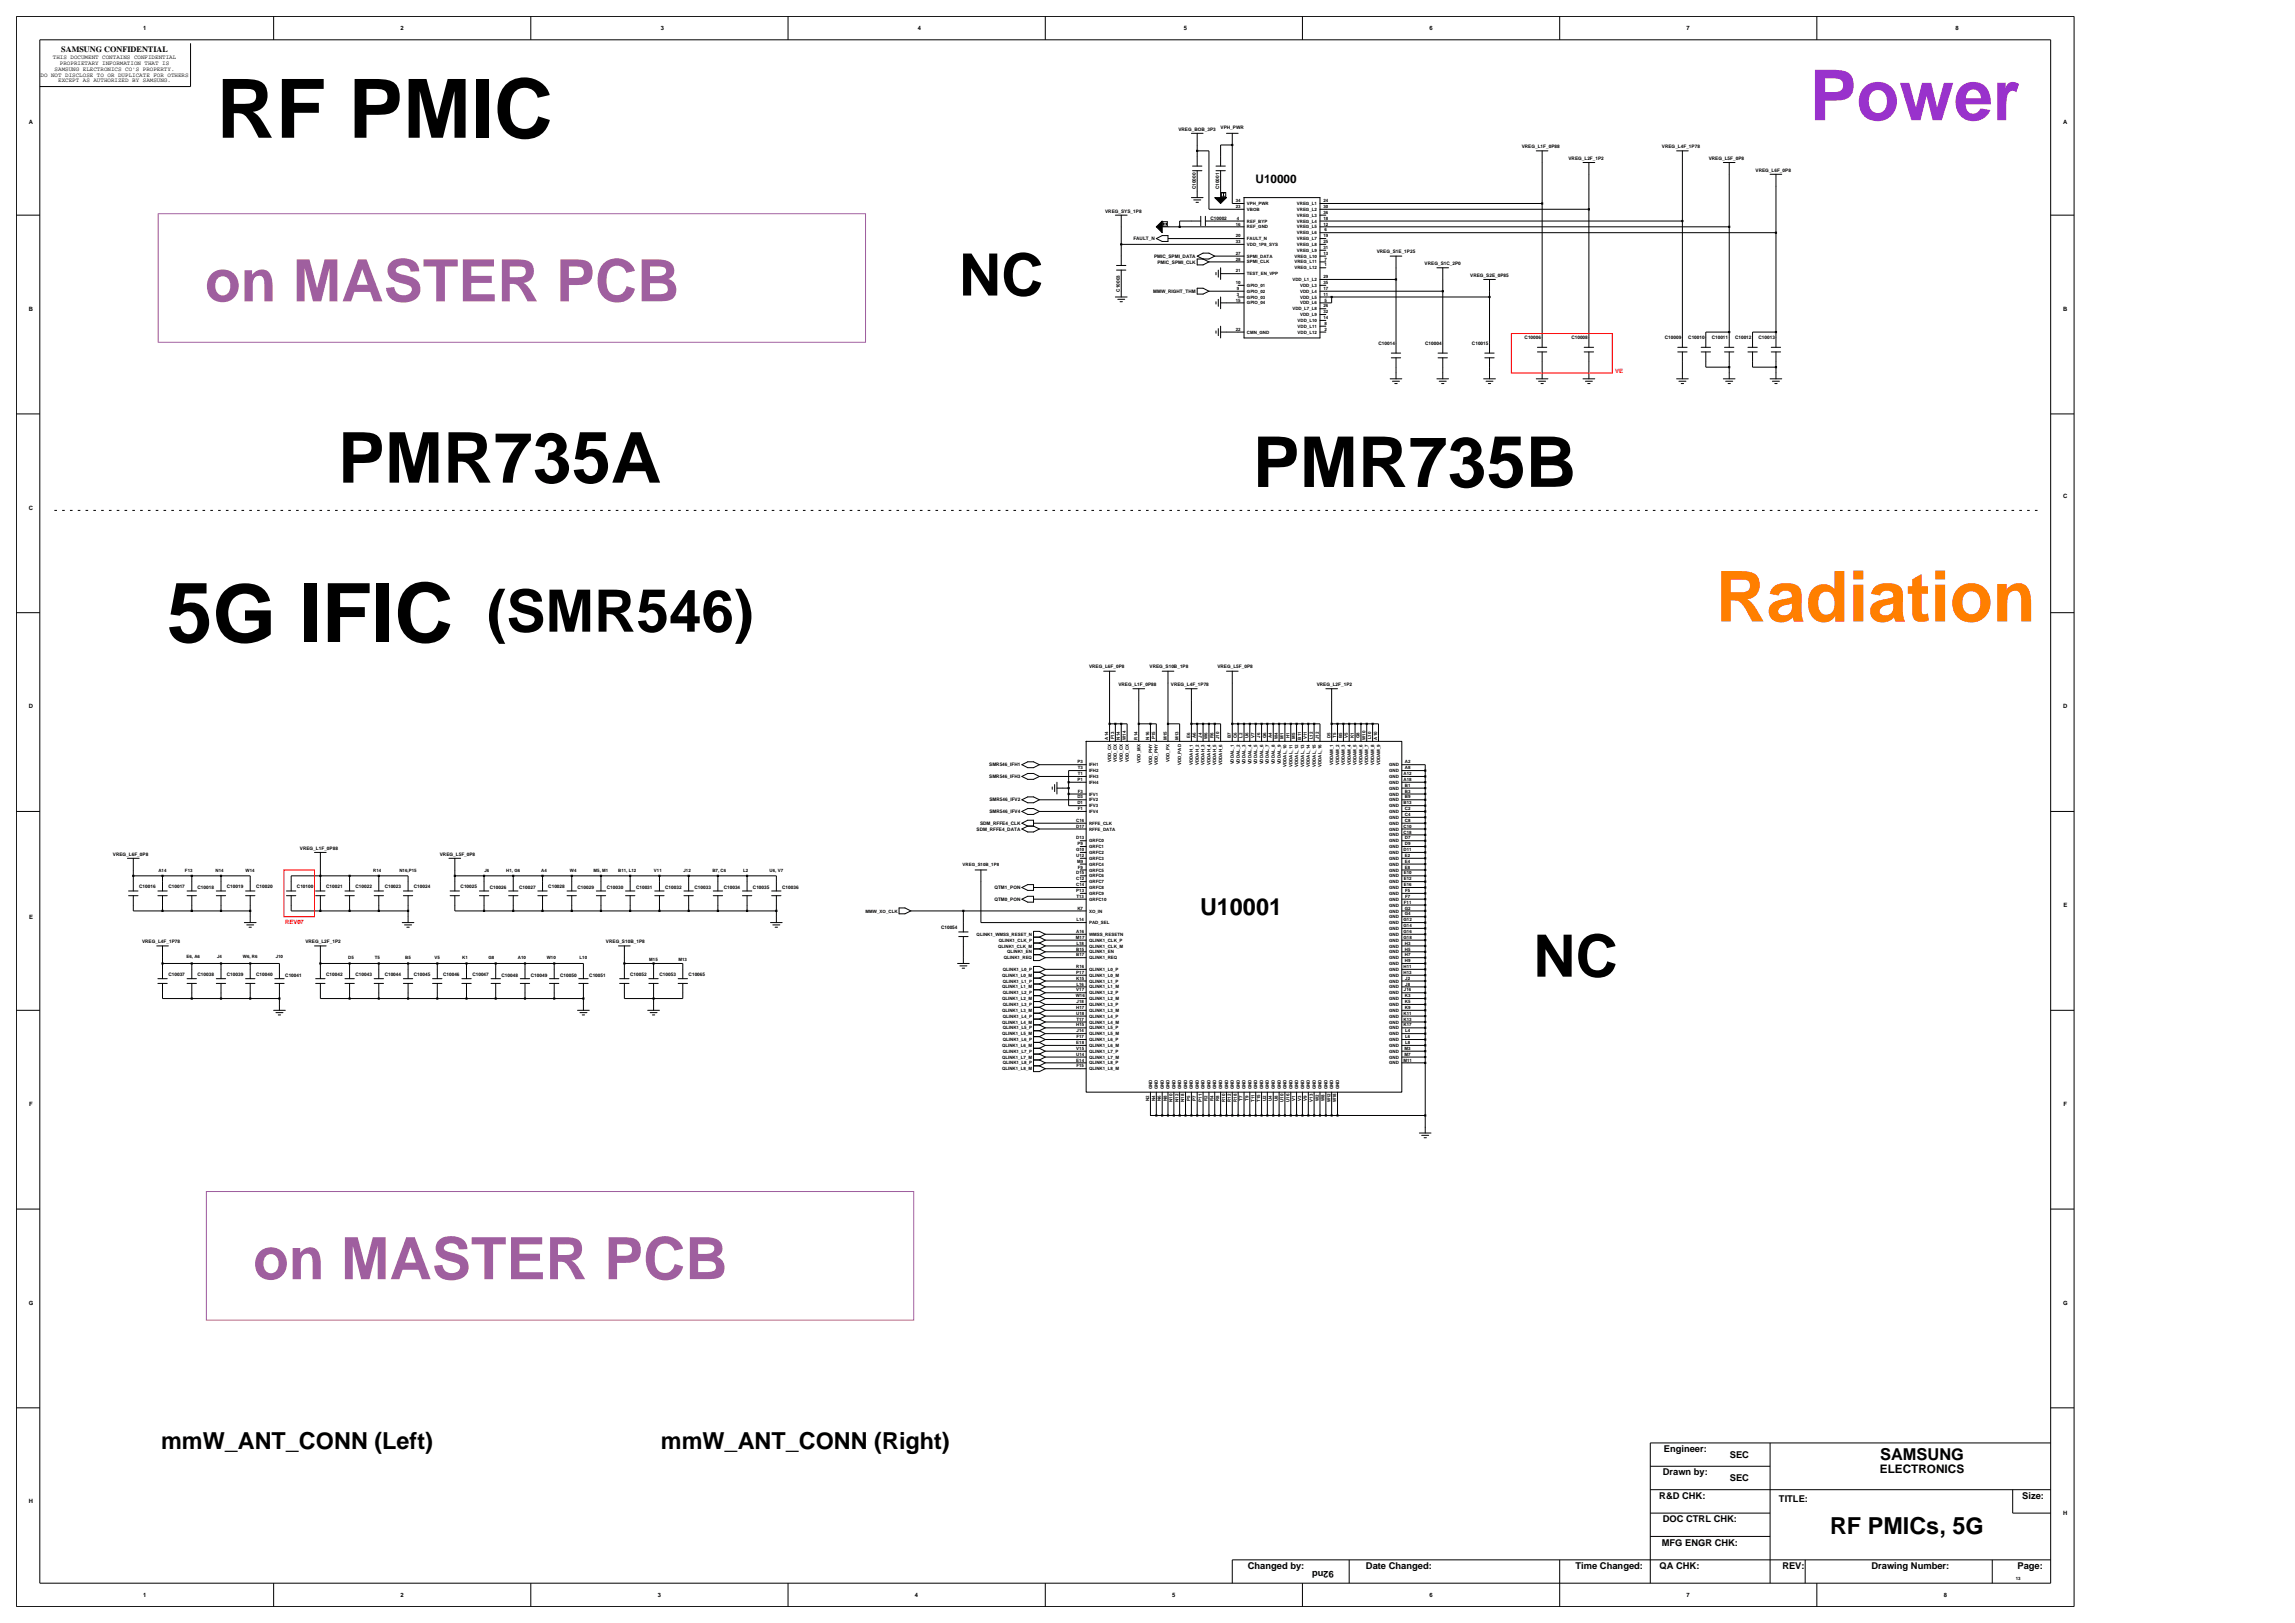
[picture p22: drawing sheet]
<svg xmlns="http://www.w3.org/2000/svg" width="420mm" height="297mm" viewBox="0 0 420 297" stroke-linecap="round" stroke-linejoin="round" font-family="sans-serif">
<defs><g id="words">
<g font-size="15">
<text x="39.6" y="25.2">RF PMIC</text>
<text x="30.6" y="117.5">5G IFIC</text>
</g>
<text font-size="12.8" fill="#9932cc" x="331.2" y="22">Power</text>
<g font-size="12.8">
<text x="61.8" y="88.3">PMR735A</text>
<text x="229.3" y="89.1">PMR735B</text>
</g>
<text font-size="12.8" fill="#ff7f00" x="314" y="113.7">Radiation</text>
<g font-size="10.7" fill="#9f5f9f">
<text x="37.5" y="55.2">on MASTER PCB</text>
<text x="46.3" y="234.1">on MASTER PCB</text>
</g>
<g font-size="10.7">
<text x="175.5" y="54.1">NC</text>
<text x="89.1" y="115.6">(SMR546)</text>
<text x="280.6" y="178.7">NC</text>
</g>
<g font-size="4.3">
<text x="219.6" y="167.4">U10001</text>
<text x="29.5" y="265.1">mmW_ANT_CONN (Left)</text>
<text x="120.9" y="265.1">mmW_ANT_CONN (Right)</text>
<text x="334.9" y="280.6">RF PMICs, 5G</text>
</g>
<text font-size="3" x="344.1" y="267.2">SAMSUNG</text>
<g font-size="2.2">
<text x="229.8" y="33.5">U10000</text>
<text x="344" y="269.6">ELECTRONICS</text>
</g>
<g font-size="1.7">
<text x="304.3" y="270">Drawn by:</text>
<text x="304.5" y="265.7">Engineer:</text>
<text x="316.6" y="266.8">SEC</text>
<text x="303.7" y="274.3">R&amp;D CHK:</text>
<text x="316.6" y="271.1">SEC</text>
<text x="325.6" y="274.8">TITLE:</text>
<text x="370.1" y="274.3">Size:</text>
<text x="304.3" y="278.6">DOC CTRL CHK:</text>
<text x="228.4" y="287.1">Changed by:</text>
<text x="244.1" y="287.5" transform="rotate(-180 244.1 287.5)">92nd</text>
<text x="250" y="287.1">Date Changed:</text>
<text x="288.3" y="287.1">Time Changed:</text>
<text x="303.7" y="287.1">QA CHK:</text>
<text x="304.1" y="282.8">MFG ENGR CHK:</text>
<text x="326.2" y="287.1">REV:</text>
<text x="342.5" y="287.1">Drawing Number:</text>
<text x="369.2" y="287.1">Page:</text>
</g>
<text font-size="1.5" x="11.2" y="9.5">SAMSUNG CONFIDENTIAL</text>
<g font-size="1.1">
<text x="26.2" y="5.5">1</text>
<text x="73.3" y="5.5">2</text>
<text x="120.9" y="5.5">3</text>
<text x="168" y="5.5">4</text>
<text x="216.7" y="5.5">5</text>
<text x="261.6" y="5.5">6</text>
<text x="308.7" y="5.5">7</text>
<text x="357.9" y="5.5">8</text>
<text x="9.7" y="10.8">THIS DOCUMENT CONTAINS CONFIDENTIAL</text>
<text x="11" y="11.9">PROPRIETARY INFORMATION THAT IS</text>
<text x="7.4" y="14">DO NOT DISCLOSE TO OR DUPLICATE FOR OTHERS</text>
<text x="10" y="12.9">SAMSUNG ELECTRONICS CO'S PROPERTY.</text>
<text x="10.6" y="15.1">EXCEPT AS AUTHORIZED BY SAMSUNG.</text>
<text x="5.3" y="22.6">A</text>
<text x="377.6" y="22.6">A</text>
<text x="5.3" y="56.9">B</text>
<text x="377.6" y="56.9">B</text>
<text x="5.3" y="93.3">C</text>
<text x="377.6" y="91.1">C</text>
<text x="5.3" y="129.6">D</text>
<text x="377.6" y="129.6">D</text>
<text x="377.6" y="166">E</text>
<text x="5.3" y="168.1">E</text>
<text x="5.4" y="202.4">F</text>
<text x="377.6" y="202.4">F</text>
<text x="5.3" y="238.7">G</text>
<text x="377.5" y="238.7">G</text>
<text x="5.3" y="275.1">H</text>
<text x="377.6" y="277.3">H</text>
<text x="26.2" y="292.2">1</text>
<text x="73.3" y="292.2">2</text>
<text x="120.4" y="292.2">3</text>
<text x="167.4" y="292.2">4</text>
<text x="214.5" y="292.2">5</text>
<text x="261.6" y="292.2">6</text>
<text x="308.7" y="292.2">7</text>
<text x="355.7" y="292.2">8</text>
</g>
<g font-size="1.1" fill="#f00">
<text x="295.6" y="68.3">VE</text>
<text x="52.2" y="169.1">REV07</text>
</g>
<g font-size=".9">
<text x="215.7" y="23.9">VREG_BOB_3P3</text>
<text x="223.4" y="23.6">VPH_PWR</text>
<text x="278.5" y="27.1">VREG_L1F_0P88</text>
<text x="287" y="29.3">VREG_L2F_1P2</text>
<text x="304.1" y="27.1">VREG_L4F_1P78</text>
<text x="312.7" y="29.3">VREG_L5F_0P8</text>
<text x="218.8" y="34.6" transform="rotate(-90 218.8 34.6)">C10000</text>
<text x="223.1" y="34.6" transform="rotate(-90 223.1 34.6)">C10001</text>
<text x="321.3" y="31.4">VREG_L6F_0P8</text>
<text x="202.2" y="38.9">VREG_SYS_1P8</text>
<text x="221.5" y="40.2">C10002</text>
<text x="207.4" y="44">FAULT_N</text>
<text x="211.2" y="47.2">PMIC_SPMI_DATA</text>
<text x="252" y="46.4">VREG_S1E_1P25</text>
<text x="204.9" y="53.4" transform="rotate(-90 204.9 53.4)">C10003</text>
<text x="211.1" y="53.6">MMW_RIGHT_THM</text>
<text x="211.8" y="48.2">PMIC_SPMI_CLK</text>
<text x="260.7" y="48.5">VREG_S1C_2P0</text>
<text x="269.1" y="50.7">VREG_S2E_0P85</text>
<text x="252.3" y="63.2">C10014</text>
<text x="260.8" y="63.2">C10004</text>
<text x="269.4" y="63.2">C10015</text>
<text x="279" y="62.1">C10006</text>
<text x="287.6" y="62.1">C10008</text>
<text x="304.7" y="62.1">C10009</text>
<text x="309" y="62.1">C10010</text>
<text x="313.2" y="62.1">C10011</text>
<text x="317.5" y="62.1">C10012</text>
<text x="321.8" y="62.1">C10013</text>
<text x="199.3" y="122.3">VREG_L6F_0P8</text>
<text x="204.7" y="125.5">VREG_L1F_0P88</text>
<text x="210.4" y="122.3">VREG_S10B_1P8</text>
<text x="214.3" y="125.5">VREG_L4F_1P78</text>
<text x="222.8" y="122.3">VREG_L5F_0P8</text>
<text x="241" y="125.5">VREG_L2F_1P2</text>
<text x="181" y="140.2">SMR546_IFH1</text>
<text x="181" y="142.4">SMR546_IFH3</text>
<text x="181.1" y="148.8">SMR546_IFV4</text>
<text x="181.1" y="146.7">SMR546_IFV2</text>
<text x="54.9" y="155.5">VREG_L1F_0P88</text>
<text x="178.7" y="152">SDM_RFFE4_DATA</text>
<text x="179.3" y="150.9">SDM_RFFE4_CLK</text>
<text x="20.7" y="156.6">VREG_L6F_0P8</text>
<text x="80.5" y="156.6">VREG_L5F_0P8</text>
<text x="25.5" y="162.5">C10016</text>
<text x="30.8" y="162.5">C10017</text>
<text x="36.2" y="162.8">C10018</text>
<text x="41.5" y="162.5">C10019</text>
<text x="46.9" y="162.5">C10020</text>
<text x="54.3" y="162.5">C10100</text>
<text x="59.7" y="162.5">C10021</text>
<text x="65.1" y="162.5">C10022</text>
<text x="70.4" y="162.5">C10023</text>
<text x="75.7" y="162.5">C10024</text>
<text x="84.3" y="162.5">C10025</text>
<text x="89.7" y="162.8">C10026</text>
<text x="95" y="162.8">C10027</text>
<text x="100.3" y="162.5">C10028</text>
<text x="105.7" y="162.8">C10029</text>
<text x="111.1" y="162.8">C10030</text>
<text x="116.4" y="162.8">C10031</text>
<text x="121.7" y="162.8">C10032</text>
<text x="127.1" y="162.8">C10033</text>
<text x="132.5" y="162.8">C10034</text>
<text x="137.8" y="162.8">C10035</text>
<text x="143.1" y="162.8">C10036</text>
<text x="182" y="164.8">QTM0_PON</text>
<text x="182" y="162.7">QTM1_PON</text>
<text x="26" y="172.6">VREG_L4F_1P78</text>
<text x="55.9" y="172.6">VREG_L2F_1P2</text>
<text x="110.9" y="172.6">VREG_S10B_1P8</text>
<text x="172.2" y="170">C10054</text>
<text x="30.8" y="178.5">C10037</text>
<text x="36.2" y="178.5">C10038</text>
<text x="41.5" y="178.5">C10039</text>
<text x="46.9" y="178.5">C10040</text>
<text x="52.2" y="178.8">C10041</text>
<text x="59.7" y="178.5">C10042</text>
<text x="65.1" y="178.5">C10043</text>
<text x="70.4" y="178.5">C10044</text>
<text x="75.7" y="178.5">C10045</text>
<text x="81.1" y="178.5">C10046</text>
<text x="86.4" y="178.5">C10047</text>
<text x="91.8" y="178.8">C10048</text>
<text x="97.1" y="178.8">C10049</text>
<text x="102.5" y="178.8">C10050</text>
<text x="107.8" y="178.8">C10051</text>
<text x="115.3" y="178.5">C10052</text>
<text x="120.7" y="178.5">C10053</text>
<text x="126" y="178.5">C10065</text>
</g>
<g font-size=".8">
<text x="226.1" y="37">34</text>
<text x="226.1" y="38.1">23</text>
<text x="226.1" y="41.3">16</text>
<text x="226.4" y="40.2">4</text>
<text x="228.2" y="40.7">REF_BYP</text>
<text x="228.2" y="37.5">VPH_PWR</text>
<text x="228.2" y="38.6">VBOB</text>
<text x="228.2" y="41.8">REF_GND</text>
<text x="237.3" y="38.6">VREG_L2</text>
<text x="237.3" y="39.7">VREG_L3</text>
<text x="237.3" y="37.5">VREG_L1</text>
<text x="237.3" y="40.7">VREG_L4</text>
<text x="237.3" y="41.8">VREG_L5</text>
<text x="242.2" y="38.1">30</text>
<text x="242.2" y="39.1">36</text>
<text x="242.2" y="37">24</text>
<text x="242.2" y="40.2">18</text>
<text x="242.2" y="41.3">12</text>
<text x="226.1" y="44.5">33</text>
<text x="226.1" y="46.6">27</text>
<text x="226.1" y="47.7">28</text>
<text x="226.1" y="43.4">20</text>
<text x="228.2" y="45">VDD_1P8_SYS</text>
<text x="228.2" y="47.2">SPMI_DATA</text>
<text x="228.2" y="43.9">FAULT_N</text>
<text x="236.9" y="47.2">VREG_L10</text>
<text x="237.3" y="42.9">VREG_L6</text>
<text x="237.3" y="46.1">VREG_L9</text>
<text x="237.3" y="45">VREG_L8</text>
<text x="237.3" y="43.9">VREG_L7</text>
<text x="242.2" y="45.6">31</text>
<text x="242.2" y="44.5">25</text>
<text x="242.2" y="43.4">19</text>
<text x="242.2" y="46.6">13</text>
<text x="242.4" y="42.3">6</text>
<text x="242.4" y="47.7">7</text>
<text x="226.1" y="49.8">21</text>
<text x="226.1" y="52">10</text>
<text x="226.4" y="53">9</text>
<text x="228.2" y="53.6">GPIO_02</text>
<text x="228.2" y="48.2">SPMI_CLK</text>
<text x="228.2" y="50.4">TEST_EN_VPP</text>
<text x="228.2" y="52.5">GPIO_01</text>
<text x="236.5" y="51.4">VDD_L1_L2</text>
<text x="236.9" y="48.2">VREG_L11</text>
<text x="236.9" y="49.3">VREG_L12</text>
<text x="237.9" y="52.5">VDD_L3</text>
<text x="237.9" y="53.6">VDD_L4</text>
<text x="242.2" y="52">35</text>
<text x="242.2" y="50.9">29</text>
<text x="242.2" y="53">17</text>
<text x="242.4" y="48.8">1</text>
<text x="226.1" y="55.2">15</text>
<text x="226.4" y="54.1">3</text>
<text x="228.2" y="54.6">GPIO_03</text>
<text x="228.2" y="55.7">GPIO_04</text>
<text x="236.5" y="56.8">VDD_L7_L8</text>
<text x="237.5" y="60">VDD_L11</text>
<text x="237.5" y="58.9">VDD_L10</text>
<text x="237.9" y="55.7">VDD_L6</text>
<text x="237.9" y="57.8">VDD_L9</text>
<text x="237.9" y="54.6">VDD_L5</text>
<text x="242.2" y="57.3">32</text>
<text x="242.2" y="56.2">26</text>
<text x="242.2" y="54.1">11</text>
<text x="242.2" y="58.4">14</text>
<text x="242.4" y="55.2">5</text>
<text x="242.4" y="59.5">8</text>
<text x="226.1" y="60.5">22</text>
<text x="228.2" y="61.1">CMN_GND</text>
<text x="237.5" y="61.1">VDD_L12</text>
<text x="242.4" y="60.5">2</text>
<text x="202.8" y="135.3" transform="rotate(-90 202.8 135.3)">A14</text>
<text x="203.9" y="135.3" transform="rotate(-90 203.9 135.3)">F13</text>
<text x="205" y="135.3" transform="rotate(-90 205 135.3)">N14</text>
<text x="206" y="135.4" transform="rotate(-90 206 135.4)">W14</text>
<text x="208.2" y="135.3" transform="rotate(-90 208.2 135.3)">R14</text>
<text x="210.3" y="135.3" transform="rotate(-90 210.3 135.3)">N16</text>
<text x="211.4" y="135.3" transform="rotate(-90 211.4 135.3)">P15</text>
<text x="213.5" y="135.4" transform="rotate(-90 213.5 135.4)">M15</text>
<text x="215.6" y="135.4" transform="rotate(-90 215.6 135.4)">M13</text>
<text x="217.8" y="135.1" transform="rotate(-90 217.8 135.1)">E6</text>
<text x="218.9" y="135.1" transform="rotate(-90 218.9 135.1)">A6</text>
<text x="219.9" y="135" transform="rotate(-90 219.9 135)">J4</text>
<text x="221" y="135.2" transform="rotate(-90 221 135.2)">W6</text>
<text x="222.1" y="135.1" transform="rotate(-90 222.1 135.1)">R6</text>
<text x="223.1" y="135.3" transform="rotate(-90 223.1 135.3)">J10</text>
<text x="225.3" y="135.1" transform="rotate(-90 225.3 135.1)">B7</text>
<text x="226.4" y="135.1" transform="rotate(-90 226.4 135.1)">C6</text>
<text x="227.4" y="135.1" transform="rotate(-90 227.4 135.1)">L2</text>
<text x="228.5" y="135.1" transform="rotate(-90 228.5 135.1)">U6</text>
<text x="229.6" y="135.1" transform="rotate(-90 229.6 135.1)">V7</text>
<text x="230.6" y="135" transform="rotate(-90 230.6 135)">J6</text>
<text x="231.7" y="135.1" transform="rotate(-90 231.7 135.1)">G6</text>
<text x="232.8" y="135.1" transform="rotate(-90 232.8 135.1)">A4</text>
<text x="233.8" y="135.2" transform="rotate(-90 233.8 135.2)">W4</text>
<text x="234.9" y="135.1" transform="rotate(-90 234.9 135.1)">M1</text>
<text x="236" y="135.1" transform="rotate(-90 236 135.1)">H1</text>
<text x="237" y="135.1" transform="rotate(-90 237 135.1)">M5</text>
<text x="238.1" y="135.3" transform="rotate(-90 238.1 135.3)">B11</text>
<text x="239.2" y="135.3" transform="rotate(-90 239.2 135.3)">V11</text>
<text x="240.3" y="135.3" transform="rotate(-90 240.3 135.3)">L12</text>
<text x="241.3" y="135.3" transform="rotate(-90 241.3 135.3)">J12</text>
<text x="243.5" y="135.1" transform="rotate(-90 243.5 135.1)">D5</text>
<text x="244.5" y="135.1" transform="rotate(-90 244.5 135.1)">T5</text>
<text x="245.6" y="135.1" transform="rotate(-90 245.6 135.1)">B5</text>
<text x="246.7" y="135.1" transform="rotate(-90 246.7 135.1)">V5</text>
<text x="247.7" y="135.1" transform="rotate(-90 247.7 135.1)">K1</text>
<text x="248.8" y="135.1" transform="rotate(-90 248.8 135.1)">G8</text>
<text x="249.9" y="135.4" transform="rotate(-90 249.9 135.4)">W10</text>
<text x="251" y="135.3" transform="rotate(-90 251 135.3)">L10</text>
<text x="252" y="135.3" transform="rotate(-90 252 135.3)">A10</text>
<text x="197.2" y="139.7">P3</text>
<text x="197.2" y="142.9">P1</text>
<text x="197.2" y="140.8">T3</text>
<text x="197.2" y="141.8">T1</text>
<text x="199.3" y="141.3">IFH2</text>
<text x="199.3" y="142.4">IFH3</text>
<text x="199.3" y="140.2">IFH1</text>
<text x="199.3" y="143.4">IFH4</text>
<text x="203.4" y="139.5" transform="rotate(-90 203.4 139.5)">VDD_CX</text>
<text x="204.4" y="139.5" transform="rotate(-90 204.4 139.5)">VDD_CX</text>
<text x="205.5" y="139.5" transform="rotate(-90 205.5 139.5)">VDD_CX</text>
<text x="206.6" y="139.5" transform="rotate(-90 206.6 139.5)">VDD_CX</text>
<text x="208.7" y="139.6" transform="rotate(-90 208.7 139.6)">VDD_MX</text>
<text x="210.8" y="140" transform="rotate(-90 210.8 140)">VDD_PHY</text>
<text x="211.9" y="140" transform="rotate(-90 211.9 140)">VDD_PHY</text>
<text x="214" y="139.4" transform="rotate(-90 214 139.4)">VDD_PX</text>
<text x="216.2" y="140.1" transform="rotate(-90 216.2 140.1)">VDD_PAD</text>
<text x="218.3" y="140" transform="rotate(-90 218.3 140)">VDDAH_1</text>
<text x="219.4" y="140" transform="rotate(-90 219.4 140)">VDDAH_2</text>
<text x="220.5" y="140" transform="rotate(-90 220.5 140)">VDDAH_3</text>
<text x="221.5" y="140" transform="rotate(-90 221.5 140)">VDDAH_4</text>
<text x="222.6" y="140" transform="rotate(-90 222.6 140)">VDDAH_5</text>
<text x="223.7" y="140" transform="rotate(-90 223.7 140)">VDDAH_6</text>
<text x="225.8" y="139.9" transform="rotate(-90 225.8 139.9)">VDDAL_1</text>
<text x="226.9" y="139.9" transform="rotate(-90 226.9 139.9)">VDDAL_2</text>
<text x="228" y="139.9" transform="rotate(-90 228 139.9)">VDDAL_3</text>
<text x="229" y="139.9" transform="rotate(-90 229 139.9)">VDDAL_4</text>
<text x="230.1" y="139.9" transform="rotate(-90 230.1 139.9)">VDDAL_5</text>
<text x="231.2" y="139.9" transform="rotate(-90 231.2 139.9)">VDDAL_6</text>
<text x="232.2" y="139.9" transform="rotate(-90 232.2 139.9)">VDDAL_7</text>
<text x="233.3" y="139.9" transform="rotate(-90 233.3 139.9)">VDDAL_8</text>
<text x="234.4" y="139.9" transform="rotate(-90 234.4 139.9)">VDDAL_9</text>
<text x="235.4" y="140.3" transform="rotate(-90 235.4 140.3)">VDDAL_10</text>
<text x="236.5" y="140.3" transform="rotate(-90 236.5 140.3)">VDDAL_11</text>
<text x="237.6" y="140.3" transform="rotate(-90 237.6 140.3)">VDDAL_12</text>
<text x="238.6" y="140.3" transform="rotate(-90 238.6 140.3)">VDDAL_13</text>
<text x="239.7" y="140.3" transform="rotate(-90 239.7 140.3)">VDDAL_14</text>
<text x="240.8" y="140.3" transform="rotate(-90 240.8 140.3)">VDDAL_15</text>
<text x="241.9" y="140.3" transform="rotate(-90 241.9 140.3)">VDDAL_16</text>
<text x="244" y="140.1" transform="rotate(-90 244 140.1)">VDDAM_1</text>
<text x="245.1" y="140.1" transform="rotate(-90 245.1 140.1)">VDDAM_2</text>
<text x="246.1" y="140.1" transform="rotate(-90 246.1 140.1)">VDDAM_3</text>
<text x="247.2" y="140.1" transform="rotate(-90 247.2 140.1)">VDDAM_4</text>
<text x="248.3" y="140.1" transform="rotate(-90 248.3 140.1)">VDDAM_5</text>
<text x="249.4" y="140.1" transform="rotate(-90 249.4 140.1)">VDDAM_6</text>
<text x="250.4" y="140.1" transform="rotate(-90 250.4 140.1)">VDDAM_7</text>
<text x="251.5" y="140.1" transform="rotate(-90 251.5 140.1)">VDDAM_8</text>
<text x="252.6" y="140.1" transform="rotate(-90 252.6 140.1)">VDDAM_9</text>
<text x="254.2" y="143.4">GND</text>
<text x="254.2" y="140.2">GND</text>
<text x="254.2" y="141.3">GND</text>
<text x="254.2" y="142.4">GND</text>
<text x="256.9" y="142.9">A18</text>
<text x="256.9" y="141.8">A12</text>
<text x="257.1" y="139.7">A2</text>
<text x="257.1" y="140.8">A8</text>
<text x="257.1" y="144">B1</text>
<text x="197.2" y="147.2">D1</text>
<text x="197.2" y="146.1">D3</text>
<text x="197.2" y="145">F3</text>
<text x="197.2" y="148.2">F1</text>
<text x="199.3" y="145.6">IFV1</text>
<text x="199.3" y="148.8">IFV4</text>
<text x="199.3" y="147.7">IFV3</text>
<text x="199.3" y="146.6">IFV2</text>
<text x="254.2" y="148.8">GND</text>
<text x="254.2" y="149.9">GND</text>
<text x="254.2" y="147.7">GND</text>
<text x="254.2" y="145.6">GND</text>
<text x="254.2" y="146.6">GND</text>
<text x="254.2" y="144.5">GND</text>
<text x="256.9" y="147.2">B13</text>
<text x="257.1" y="148.2">C2</text>
<text x="257.1" y="149.3">C4</text>
<text x="257.1" y="145">B3</text>
<text x="257.1" y="146.1">B9</text>
<text x="196.9" y="155.7">G10</text>
<text x="197" y="153.6">D13</text>
<text x="197" y="151.5">D17</text>
<text x="197" y="150.4">C16</text>
<text x="197.2" y="154.7">P9</text>
<text x="199.3" y="155.2">GRFC1</text>
<text x="199.3" y="154.1">GRFC0</text>
<text x="199.3" y="152">RFFE_DATA</text>
<text x="199.3" y="150.9">RFFE_CLK</text>
<text x="254.2" y="154.1">GND</text>
<text x="254.2" y="155.2">GND</text>
<text x="254.2" y="150.9">GND</text>
<text x="254.2" y="152">GND</text>
<text x="254.2" y="153.1">GND</text>
<text x="256.9" y="155.7">D11</text>
<text x="256.9" y="151.5">C10</text>
<text x="256.9" y="152.5">C18</text>
<text x="257.1" y="153.6">D7</text>
<text x="257.1" y="154.7">D9</text>
<text x="257.1" y="150.4">C8</text>
<text x="29" y="159.5">A14</text>
<text x="33.9" y="159.5">F13</text>
<text x="39.4" y="159.5">N14</text>
<text x="45" y="159.5">W14</text>
<text x="68.3" y="159.5">R14</text>
<text x="73.1" y="159.5">N16,P15</text>
<text x="88.7" y="159.5">J6</text>
<text x="92.6" y="159.5">H1, G6</text>
<text x="99" y="159.5">A4</text>
<text x="104.3" y="159.5">W4</text>
<text x="108.6" y="159.5">M5, M1</text>
<text x="113.1" y="159.5">B11, L12</text>
<text x="119.7" y="159.5">V11</text>
<text x="125.1" y="159.5">J12</text>
<text x="130.4" y="159.5">B7, C6</text>
<text x="136" y="159.5">L2</text>
<text x="140.8" y="159.5">U6, V7</text>
<text x="176.2" y="158.4">VREG_S10B_1P8</text>
<text x="197" y="156.8">U12</text>
<text x="197" y="160">D15</text>
<text x="197" y="161.1">C12</text>
<text x="197.1" y="157.9">M9</text>
<text x="197.2" y="159">F9</text>
<text x="199.3" y="157.3">GRFC3</text>
<text x="199.3" y="158.4">GRFC4</text>
<text x="199.3" y="159.5">GRFC5</text>
<text x="199.3" y="156.3">GRFC2</text>
<text x="199.3" y="160.6">GRFC6</text>
<text x="199.3" y="161.6">GRFC7</text>
<text x="254.2" y="158.4">GND</text>
<text x="254.2" y="159.5">GND</text>
<text x="254.2" y="160.6">GND</text>
<text x="254.2" y="161.6">GND</text>
<text x="254.2" y="157.3">GND</text>
<text x="254.2" y="156.3">GND</text>
<text x="256.9" y="160">E10</text>
<text x="256.9" y="161.1">E12</text>
<text x="257.1" y="157.9">E4</text>
<text x="257.1" y="159">E8</text>
<text x="257.1" y="156.8">E2</text>
<text x="158.4" y="167">MMW_XO_CLK</text>
<text x="197" y="162.2">C14</text>
<text x="197" y="163.2">P13</text>
<text x="197" y="164.3">T13</text>
<text x="197.2" y="166.4">K7</text>
<text x="199.3" y="164.8">GRFC10</text>
<text x="199.3" y="163.8">GRFC9</text>
<text x="199.3" y="167">XO_IN</text>
<text x="199.3" y="162.7">GRFC8</text>
<text x="254.2" y="167">GND</text>
<text x="254.2" y="163.8">GND</text>
<text x="254.2" y="164.8">GND</text>
<text x="254.2" y="165.9">GND</text>
<text x="254.2" y="162.7">GND</text>
<text x="256.9" y="162.2">E16</text>
<text x="256.9" y="165.4">F11</text>
<text x="257.1" y="166.4">G2</text>
<text x="257.1" y="167.5">G4</text>
<text x="257.1" y="163.2">F5</text>
<text x="257.1" y="164.3">F7</text>
<text x="178.7" y="171.2">QLINK1_WMSS_RESET_N</text>
<text x="182.7" y="173.4">QLINK1_CLK_M</text>
<text x="182.8" y="172.3">QLINK1_CLK_P</text>
<text x="196.9" y="171.8">M17</text>
<text x="197" y="173.9">B15</text>
<text x="197" y="170.7">A16</text>
<text x="197" y="168.6">L14</text>
<text x="197" y="172.9">L18</text>
<text x="199.3" y="172.3">QLINK1_CLK_P</text>
<text x="199.3" y="169.1">PAD_SEL</text>
<text x="199.3" y="173.4">QLINK1_CLK_M</text>
<text x="199.3" y="171.2">WMSS_RESETN</text>
<text x="254.2" y="173.4">GND</text>
<text x="254.2" y="172.3">GND</text>
<text x="254.2" y="168">GND</text>
<text x="254.2" y="169.1">GND</text>
<text x="254.2" y="170.2">GND</text>
<text x="254.2" y="171.2">GND</text>
<text x="256.8" y="171.8">G18</text>
<text x="256.8" y="168.6">G12</text>
<text x="256.8" y="169.6">G14</text>
<text x="256.8" y="170.7">G16</text>
<text x="257.1" y="172.9">H3</text>
<text x="257.1" y="173.9">H5</text>
<text x="34.1" y="175.3">E6, A6</text>
<text x="39.7" y="175.3">J4</text>
<text x="44.4" y="175.3">W6, R6</text>
<text x="50.5" y="175.3">J10</text>
<text x="63.7" y="175.5">D5</text>
<text x="68.6" y="175.5">T5</text>
<text x="74.2" y="175.5">B5</text>
<text x="79.5" y="175.5">V5</text>
<text x="84.6" y="175.5">K1</text>
<text x="89.4" y="175.5">G8</text>
<text x="94.8" y="175.5">A10</text>
<text x="100.1" y="175.5">W10</text>
<text x="106.1" y="175.5">L10</text>
<text x="118.8" y="175.8">M15</text>
<text x="124.2" y="175.8">M13</text>
<text x="183.4" y="178.7">QLINK1_L0_M</text>
<text x="183.5" y="179.8">QLINK1_L1_P</text>
<text x="183.5" y="177.7">QLINK1_L0_P</text>
<text x="183.7" y="175.5">QLINK1_REQ</text>
<text x="184.3" y="174.5">QLINK1_EN</text>
<text x="197" y="177.1">R16</text>
<text x="197" y="179.3">K15</text>
<text x="197" y="175">B17</text>
<text x="197" y="178.2">P17</text>
<text x="199.3" y="177.7">QLINK1_L0_P</text>
<text x="199.3" y="178.7">QLINK1_L0_M</text>
<text x="199.3" y="179.8">QLINK1_L1_P</text>
<text x="199.3" y="174.5">QLINK1_EN</text>
<text x="199.3" y="175.5">QLINK1_REQ</text>
<text x="254.2" y="179.8">GND</text>
<text x="254.2" y="174.5">GND</text>
<text x="254.2" y="175.5">GND</text>
<text x="254.2" y="176.6">GND</text>
<text x="254.2" y="177.7">GND</text>
<text x="254.2" y="178.7">GND</text>
<text x="256.9" y="177.1">H11</text>
<text x="256.9" y="178.2">H13</text>
<text x="257.1" y="175">H7</text>
<text x="257.1" y="176.1">H9</text>
<text x="257.2" y="179.3">J2</text>
<text x="183.4" y="185.2">QLINK1_L3_M</text>
<text x="183.4" y="183">QLINK1_L2_M</text>
<text x="183.4" y="180.9">QLINK1_L1_M</text>
<text x="183.5" y="184.1">QLINK1_L3_P</text>
<text x="183.5" y="182">QLINK1_L2_P</text>
<text x="196.9" y="182.5">W16</text>
<text x="197" y="185.7">U18</text>
<text x="197" y="184.6">H17</text>
<text x="197" y="181.4">V17</text>
<text x="197" y="180.3">L16</text>
<text x="197" y="183.6">J18</text>
<text x="199.3" y="183">QLINK1_L2_M</text>
<text x="199.3" y="182">QLINK1_L2_P</text>
<text x="199.3" y="180.9">QLINK1_L1_M</text>
<text x="199.3" y="184.1">QLINK1_L3_P</text>
<text x="199.3" y="185.2">QLINK1_L3_M</text>
<text x="254.2" y="183">GND</text>
<text x="254.2" y="184.1">GND</text>
<text x="254.2" y="185.2">GND</text>
<text x="254.2" y="182">GND</text>
<text x="254.2" y="180.9">GND</text>
<text x="256.9" y="185.7">K11</text>
<text x="256.9" y="181.4">J16</text>
<text x="257.1" y="182.5">K3</text>
<text x="257.1" y="183.6">K5</text>
<text x="257.1" y="184.6">K9</text>
<text x="257.2" y="180.3">J8</text>
<text x="183.4" y="187.3">QLINK1_L4_M</text>
<text x="183.4" y="189.4">QLINK1_L5_M</text>
<text x="183.4" y="191.6">QLINK1_L6_M</text>
<text x="183.5" y="186.2">QLINK1_L4_P</text>
<text x="183.5" y="188.4">QLINK1_L5_P</text>
<text x="183.5" y="190.5">QLINK1_L6_P</text>
<text x="197" y="187.8">H15</text>
<text x="197" y="191">E18</text>
<text x="197" y="186.8">T17</text>
<text x="197" y="190">F17</text>
<text x="197" y="188.9">J14</text>
<text x="199.3" y="186.2">QLINK1_L4_P</text>
<text x="199.3" y="187.3">QLINK1_L4_M</text>
<text x="199.3" y="189.4">QLINK1_L5_M</text>
<text x="199.3" y="188.4">QLINK1_L5_P</text>
<text x="199.3" y="190.5">QLINK1_L6_P</text>
<text x="199.3" y="191.6">QLINK1_L6_M</text>
<text x="254.2" y="191.6">GND</text>
<text x="254.2" y="189.4">GND</text>
<text x="254.2" y="190.5">GND</text>
<text x="254.2" y="186.2">GND</text>
<text x="254.2" y="187.3">GND</text>
<text x="254.2" y="188.4">GND</text>
<text x="256.9" y="186.8">K13</text>
<text x="256.9" y="187.8">K17</text>
<text x="257.1" y="191">L8</text>
<text x="257.1" y="188.9">L4</text>
<text x="257.1" y="190">L6</text>
<text x="183.4" y="195.9">QLINK1_L8_M</text>
<text x="183.4" y="193.7">QLINK1_L7_M</text>
<text x="183.5" y="194.8">QLINK1_L8_P</text>
<text x="183.5" y="192.6">QLINK1_L7_P</text>
<text x="197" y="193.2">U14</text>
<text x="197" y="192.1">V15</text>
<text x="197" y="194.2">E14</text>
<text x="197" y="195.3">F15</text>
<text x="199.3" y="192.6">QLINK1_L7_P</text>
<text x="199.3" y="193.7">QLINK1_L7_M</text>
<text x="199.3" y="195.9">QLINK1_L8_M</text>
<text x="199.3" y="194.8">QLINK1_L8_P</text>
<text x="254.2" y="193.7">GND</text>
<text x="254.2" y="194.8">GND</text>
<text x="254.2" y="192.6">GND</text>
<text x="256.8" y="194.2">M11</text>
<text x="257.1" y="193.2">M7</text>
<text x="257.1" y="192.1">M3</text>
<text x="210.3" y="201.4" transform="rotate(-90 210.3 201.4)">N2</text>
<text x="210.8" y="199.3" transform="rotate(-90 210.8 199.3)">GND</text>
<text x="211.4" y="201.4" transform="rotate(-90 211.4 201.4)">N4</text>
<text x="211.9" y="199.3" transform="rotate(-90 211.9 199.3)">GND</text>
<text x="212.4" y="201.4" transform="rotate(-90 212.4 201.4)">N6</text>
<text x="213" y="199.3" transform="rotate(-90 213 199.3)">GND</text>
<text x="213.5" y="201.4" transform="rotate(-90 213.5 201.4)">N8</text>
<text x="214" y="199.3" transform="rotate(-90 214 199.3)">GND</text>
<text x="214.6" y="201.7" transform="rotate(-90 214.6 201.7)">N10</text>
<text x="215.1" y="199.3" transform="rotate(-90 215.1 199.3)">GND</text>
<text x="215.6" y="201.7" transform="rotate(-90 215.6 201.7)">N12</text>
<text x="216.2" y="199.3" transform="rotate(-90 216.2 199.3)">GND</text>
<text x="216.7" y="201.7" transform="rotate(-90 216.7 201.7)">N18</text>
<text x="217.2" y="199.3" transform="rotate(-90 217.2 199.3)">GND</text>
<text x="217.8" y="201.4" transform="rotate(-90 217.8 201.4)">P5</text>
<text x="218.3" y="199.3" transform="rotate(-90 218.3 199.3)">GND</text>
<text x="218.9" y="201.4" transform="rotate(-90 218.9 201.4)">P7</text>
<text x="219.4" y="199.3" transform="rotate(-90 219.4 199.3)">GND</text>
<text x="219.9" y="201.6" transform="rotate(-90 219.9 201.6)">P11</text>
<text x="220.5" y="199.3" transform="rotate(-90 220.5 199.3)">GND</text>
<text x="221" y="201.4" transform="rotate(-90 221 201.4)">R2</text>
<text x="221.5" y="199.3" transform="rotate(-90 221.5 199.3)">GND</text>
<text x="222.1" y="201.4" transform="rotate(-90 222.1 201.4)">R4</text>
<text x="222.6" y="199.3" transform="rotate(-90 222.6 199.3)">GND</text>
<text x="223.1" y="201.4" transform="rotate(-90 223.1 201.4)">R8</text>
<text x="223.7" y="199.3" transform="rotate(-90 223.7 199.3)">GND</text>
<text x="224.2" y="201.7" transform="rotate(-90 224.2 201.7)">R10</text>
<text x="224.7" y="199.3" transform="rotate(-90 224.7 199.3)">GND</text>
<text x="225.3" y="201.7" transform="rotate(-90 225.3 201.7)">R12</text>
<text x="225.8" y="199.3" transform="rotate(-90 225.8 199.3)">GND</text>
<text x="226.4" y="201.7" transform="rotate(-90 226.4 201.7)">R18</text>
<text x="226.9" y="199.3" transform="rotate(-90 226.9 199.3)">GND</text>
<text x="227.4" y="201.4" transform="rotate(-90 227.4 201.4)">T7</text>
<text x="228" y="199.3" transform="rotate(-90 228 199.3)">GND</text>
<text x="228.5" y="201.4" transform="rotate(-90 228.5 201.4)">T9</text>
<text x="229" y="199.3" transform="rotate(-90 229 199.3)">GND</text>
<text x="229.6" y="201.6" transform="rotate(-90 229.6 201.6)">T11</text>
<text x="230.1" y="199.3" transform="rotate(-90 230.1 199.3)">GND</text>
<text x="230.6" y="201.6" transform="rotate(-90 230.6 201.6)">T15</text>
<text x="231.2" y="199.3" transform="rotate(-90 231.2 199.3)">GND</text>
<text x="231.7" y="201.4" transform="rotate(-90 231.7 201.4)">U2</text>
<text x="232.2" y="199.3" transform="rotate(-90 232.2 199.3)">GND</text>
<text x="232.8" y="201.4" transform="rotate(-90 232.8 201.4)">U4</text>
<text x="233.3" y="199.3" transform="rotate(-90 233.3 199.3)">GND</text>
<text x="233.8" y="201.4" transform="rotate(-90 233.8 201.4)">U8</text>
<text x="234.4" y="199.3" transform="rotate(-90 234.4 199.3)">GND</text>
<text x="234.9" y="201.7" transform="rotate(-90 234.9 201.7)">U10</text>
<text x="235.4" y="199.3" transform="rotate(-90 235.4 199.3)">GND</text>
<text x="236" y="201.7" transform="rotate(-90 236 201.7)">U16</text>
<text x="236.5" y="199.3" transform="rotate(-90 236.5 199.3)">GND</text>
<text x="237" y="201.4" transform="rotate(-90 237 201.4)">V1</text>
<text x="237.6" y="199.3" transform="rotate(-90 237.6 199.3)">GND</text>
<text x="238.1" y="201.4" transform="rotate(-90 238.1 201.4)">V3</text>
<text x="238.6" y="199.3" transform="rotate(-90 238.6 199.3)">GND</text>
<text x="239.2" y="201.4" transform="rotate(-90 239.2 201.4)">V9</text>
<text x="239.7" y="199.3" transform="rotate(-90 239.7 199.3)">GND</text>
<text x="240.3" y="201.6" transform="rotate(-90 240.3 201.6)">V13</text>
<text x="240.8" y="199.3" transform="rotate(-90 240.8 199.3)">GND</text>
<text x="241.3" y="201.5" transform="rotate(-90 241.3 201.5)">W2</text>
<text x="241.9" y="199.3" transform="rotate(-90 241.9 199.3)">GND</text>
<text x="242.4" y="201.5" transform="rotate(-90 242.4 201.5)">W8</text>
<text x="242.9" y="199.3" transform="rotate(-90 242.9 199.3)">GND</text>
<text x="243.5" y="201.7" transform="rotate(-90 243.5 201.7)">W12</text>
<text x="244" y="199.3" transform="rotate(-90 244 199.3)">GND</text>
<text x="244.5" y="201.7" transform="rotate(-90 244.5 201.7)">W18</text>
<text x="245.1" y="199.3" transform="rotate(-90 245.1 199.3)">GND</text>
<text x="368.9" y="289.2">13</text>
</g>
</g></defs>
<!-- layer: MFD Layer /idea/tmp/Extended-Print.segaasa.kim.sheet10.2.mfd -->
<g fill="none" stroke="#000" stroke-width=".18">
<path d="M3 3h376.6v291h-376.6zM7.3 7.3h368v282.4h-368zM34.9 7.9v7.9h-27.6M50.1 3v4.3M97.1 3v4.3M144.2 3v4.3M191.3 3v4.3M238.4 3v4.3M285.4 3v4.3M332.5 3v4.3M3 39.4h4.3M204.1 39.4h2.2"/>
<path d="M205.2 39.4v9.2M218 36.2h2.2M218 24.4h2.2M218.2 31.2h1.8M218.2 30.4h1.8M218.5 36.6h1.2M218.9 37h.4M219.1 24.4v6M219.1 31.2v5M219.1 27.6h2.1v10.7h6.5M219.7 39.6v1.7M220.6 39.6v1.7"/>
<path d="M222.5 31.2h1.7M222.5 30.4h1.7M223.4 31.2v5M223.5 35.2h.8v.8h-.8zM223.8 35.4h.2M223.8 35.9h.2M223.9 35.4v.5M224.5 24.4h2.1M225.5 26.5h-2.1v3.9M225.5 24.4v12.8h2.2M227.7 36.2h13.9v25.6h-13.9zM241.6 37.2h40.6"/>
<path d="M241.6 38.3h49.2M241.6 39.4h1M281.1 27.6h2.2M282.2 27.6v36M289.7 29.7h2.2M290.8 29.7v33.9M306.8 27.6h2.2M307.9 27.6v36M315.4 29.7h2.1M316.5 29.7v33.9M323.9 31.9h2.2M325 31.9v31.7"/>
<path d="M375.3 39.4h4.3M204.1 54.3h2.2M204.3 48.6h1.7M204.3 49.4h1.7M204.6 54.8h1.2M205 55.2h.4M205.2 49.4v4.9M205.2 44.7h22.5M211.6 43.7l1.1-.6h1v1.1h-1zM212.7 41.5h15M212.8 40.6h.8v.8h-.8zM213 40.9v.2"/>
<path d="M213 41h.5M213.5 40.9v.2M213.7 43.7h14M219.1 52.7h1.1l1 .6-1 .5h-1.1zM219.7 40.4h-3.8v1.1M220.6 40.4h7.1M221.2 47.9h6.5M221.2 53.3h6.5M222.3 46.9l-1.1 .5h-2.1v1.1h1.1l1-.6M222.3 46.9h5.4M222.3 46.9l-1.1-.6h-1l-1.1 .6 2.1 1M222.5 49.8v.5"/>
<path d="M222.5 55.2v.4M223 49.4v1.3M223 54.8v1.3M223.4 49v2.1M223.4 54.3v2.2M223.4 59.7v2.1M223.4 50.1h4.3M223.4 55.4h4.3M226.6 54.3h1.1M226.6 52.2h1.1M241.6 54.3h31M241.6 41.5h74.9"/>
<path d="M241.6 43.7h1M241.6 44.7h1M241.6 46.9h1M241.6 47.9h1M241.6 52.2h1M241.6 53.3h22.4M241.6 40.4h66.3M241.6 42.6h83.4M241.6 45.8h1M241.6 49h1M241.6 51.1h13.9M241.6 56.5h1"/>
<path d="M241.6 57.6h1M241.6 58.6h1M241.6 59.7h1M243.7 54.3v1.1h-2.1M254.4 46.9h2.1M255.5 46.9v17.7M263 49h2.1M264 49v15.6M271.5 51.1h2.2M272.6 51.1v13.5M3 75.7h4.3M222.5 60.6v.4"/>
<path d="M223 60.1v1.3M223.4 60.8h4.3M241.6 60.8h1M254.4 69.3h2.1M254.6 65.5h1.7M254.6 64.6h1.7M254.8 69.8h1.3M255.3 70.2h.4M255.5 65.5v3.8M263 69.3h2.1M263.2 65.5h1.7M263.2 64.6h1.7"/>
<path d="M263.4 69.8h1.3M263.8 70.2h.4M264 65.5v3.8M271.5 69.3h2.2M271.7 65.5h1.7M271.7 64.6h1.7M272 69.8h1.2M272.4 70.2h.4M272.6 65.5v3.8M281.1 69.3h2.2M281.4 64.4h1.7M281.4 63.6h1.7"/>
<path d="M281.6 69.8h1.3M282 70.2h.4M282.2 64.4v4.9M289.7 69.3h2.2M289.9 64.4h1.7M289.9 63.6h1.7M290.1 69.8h1.3M290.6 70.2h.4M290.8 64.4v4.9M306.8 69.3h2.2M307 64.4h1.8M307 63.6h1.8"/>
<path d="M307.3 69.8h1.2M307.7 70.2h.4M307.9 64.4v4.9M311.3 64.4h1.7M311.3 63.6h1.7M312.2 64.4v2.8h4.3M315.4 69.3h2.1M315.6 64.4h1.7M315.6 63.6h1.7M315.8 69.8h1.3M316.2 70.2h.5M316.5 60.8h-4.3v2.8"/>
<path d="M316.5 64.4v4.9M319.9 64.4h1.7M319.9 63.6h1.7M320.7 64.4v2.8h4.3M323.9 69.3h2.2M324.1 64.4h1.8M324.1 63.6h1.8M324.4 69.8h1.2M324.8 70.2h.4M325 60.8h-4.3v2.8M325 64.4v4.9M375.3 75.7h4.3"/>
<path d="M3 112.1h4.3M375.3 112.1h4.3M187 139.9l1.1-.5h1l1.1 .5-1.1 .6h-1zM190.2 139.9h8.6M198.8 135.7h57.7v64.1h-57.7zM198.8 135.7h.1M202 122.8h2.1M203.1 122.8v12.9M203.1 132.5h3.2v3.2M204.1 132.5v3.2M205.2 132.5v3.2M207.3 126h2.2"/>
<path d="M208.4 132.5h3.2v3.2M208.4 126v9.7M210.5 132.5v3.2M212.7 122.8h2.1M213.7 122.8v12.9M213.7 132.5h2.2v3.2M217 126h2.1M218 126v9.7M218 132.5h5.4v3.2M219.1 132.5v3.2M220.2 132.5v3.2M221.2 132.5v3.2"/>
<path d="M222.3 132.5v3.2M224.5 122.8h2.1M225.5 122.8v12.9M225.5 132.5h16.1v3.2M226.6 132.5v3.2M227.7 132.5v3.2M228.7 132.5v3.2M229.8 132.5v3.2M230.9 132.5v3.2M231.9 132.5v3.2M233 132.5v3.2M234.1 132.5v3.2"/>
<path d="M235.1 132.5v3.2M236.2 132.5v3.2M237.3 132.5v3.2M238.4 132.5v3.2M239.4 132.5v3.2M240.5 132.5v3.2M242.6 126h2.2M243.7 126v9.7M243.7 132.5h8.6v3.2M244.8 132.5v3.2M245.9 132.5v3.2M246.9 132.5v3.2"/>
<path d="M248 132.5v3.2M249.1 132.5v3.2M250.1 132.5v3.2M251.2 132.5v3.2M256.5 139.9h4.3v67.4M3 148.5h4.3M23.3 157.1h2.2M24.4 157.1v5.9M57.6 156h2.1M58.6 156v7M82.2 157.1h2.1M83.2 157.1v5.9"/>
<path d="M178.5 159.2h2.1M179.5 159.2v9.6h19.3M187 146.3l1.1-.5h1l1.1 .5-1.1 .6h-1zM187 148.5l1.1-.5h1l1.1 .5-1.1 .5h-1zM187 142.1l1.1-.6h1l1.1 .6-1.1 .5h-1zM188.1 151.2l-1.1-.6 1.1-.5h1v1.1M188.1 151.2l-1.1 .5 1.1 .5h1l1.1-.5M188.1 151.2h1M189.1 150.6h9.7M189.1 151.2l1.1 .5M190.2 142.1h8.6M190.2 146.3h8.6"/>
<path d="M190.2 148.5h8.6M190.2 151.7h8.6M192.6 144v.4M193 143.6v1.3M193.4 144.2h2.2M193.4 143.1v2.2M195.6 143.1h3.2M195.6 145.3h3.2M197.7 153.8h1.1M197.7 154.9h1.1M197.7 156h1.1M197.7 157.1h1.1"/>
<path d="M197.7 158.1h1.1M197.7 159.2h1.1M198.8 141h-3.2v6.4h3.2M256.5 141h4.3M256.5 142.1h4.3M256.5 143.1h4.3M256.5 144.2h4.3M256.5 145.3h4.3M256.5 146.3h4.3M256.5 147.4h4.3M256.5 148.5h4.3M256.5 149.6h4.3"/>
<path d="M256.5 150.6h4.3M256.5 151.7h4.3M256.5 152.8h4.3M256.5 153.8h4.3M256.5 154.9h4.3M256.5 156h4.3M256.5 157.1h4.3M256.5 158.1h4.3M256.5 159.2h4.3M375.3 148.5h4.3M23.5 163.9h1.8M23.5 163h1.8"/>
<path d="M24.4 160.3h21.4v2.7M24.4 163.9v2.8h21.4M28.7 173.1h2.1M28.9 163.9h1.7M28.9 163h1.7M28.9 180h1.7M28.9 179.1h1.7M29.7 176.3h21.4v2.8M29.7 180v2.7h21.4M29.7 160.3v2.7M29.7 163.9v2.8M29.7 173.1v6"/>
<path d="M34.2 163.9h1.7M34.2 163h1.7M34.2 180h1.7M34.2 179.1h1.7M35.1 160.3v2.7M35.1 163.9v2.8M35.1 176.3v2.8M35.1 180v2.7M39.6 163.9h1.7M39.6 163h1.7M39.6 180h1.7M39.6 179.1h1.7"/>
<path d="M40.4 160.3v2.7M40.4 163.9v2.8M40.4 176.3v2.8M40.4 180v2.7M44.7 168.8h2.2M44.9 163.9h1.8M44.9 163h1.8M44.9 180h1.8M44.9 179.1h1.8M45.2 169.2h1.2M45.6 169.7h.4M45.8 163.9v4.9"/>
<path d="M45.8 176.3v2.8M45.8 180v2.7M50.3 180h1.7M50.3 179.1h1.7M51.1 180v4.9M52.4 163.9h1.7M52.4 163h1.7M53.3 163v-2.7h21.4v2.7M53.3 163.9v2.8h21.4M57.6 173.1h2.1M57.8 163.9h1.7M57.8 163h1.7"/>
<path d="M57.8 180h1.7M57.8 179.1h1.7M58.6 176.3h48.2v2.8M58.6 180v2.7h48.2M58.6 163.9v2.8M58.6 173.1v6M63.1 163.9h1.7M63.1 163h1.7M63.1 180h1.7M63.1 179.1h1.7M64 160.3v2.7M64 163.9v2.8"/>
<path d="M64 176.3v2.8M64 180v2.7M68.5 163.9h1.7M68.5 163h1.7M68.5 180h1.7M68.5 179.1h1.7M69.3 160.3v2.7M69.3 163.9v2.8M69.3 176.3v2.8M69.3 180v2.7M73.6 168.8h2.1M73.8 163.9h1.7"/>
<path d="M73.8 163h1.7M73.8 180h1.7M73.8 179.1h1.7M74 169.2h1.3M74.5 169.7h.4M74.7 163.9v4.9M74.7 176.3v2.8M74.7 180v2.7M79.2 180h1.7M79.2 179.1h1.7M80 176.3v2.8M80 180v2.7"/>
<path d="M82.4 163.9h1.7M82.4 163h1.7M83.2 160.3h58.9v2.7M83.2 163.9v2.8h58.9M84.5 180h1.7M84.5 179.1h1.7M85.4 176.3v2.8M85.4 180v2.7M87.7 163.9h1.7M87.7 163h1.7M88.6 160.3v2.7M88.6 163.9v2.8"/>
<path d="M89.9 180h1.7M89.9 179.1h1.7M90.7 176.3v2.8M90.7 180v2.7M93.1 163.9h1.7M93.1 163h1.7M93.9 160.3v2.7M93.9 163.9v2.8M95.2 180h1.7M95.2 179.1h1.7M96.1 176.3v2.8M96.1 180v2.7"/>
<path d="M98.4 163.9h1.7M98.4 163h1.7M99.3 160.3v2.7M99.3 163.9v2.8M100.6 180h1.7M100.6 179.1h1.7M101.4 176.3v2.8M101.4 180v2.7M103.8 163.9h1.7M103.8 163h1.7M104.6 160.3v2.7M104.6 163.9v2.8"/>
<path d="M105.9 180h1.7M105.9 179.1h1.7M106.8 180v4.9M109.1 163.9h1.7M109.1 163h1.7M110 160.3v2.7M110 163.9v2.8M113.2 173.1h2.1M113.4 180h1.7M113.4 179.1h1.7M114.3 176.3h10.7v2.8M114.3 180v2.7h10.7v-2.7"/>
<path d="M114.3 173.1v6M114.5 163.9h1.7M114.5 163h1.7M115.3 160.3v2.7M115.3 163.9v2.8M118.7 180h1.8M118.7 179.1h1.8M119.6 176.3v2.8M119.6 180v4.9M119.8 163.9h1.7M119.8 163h1.7M120.7 160.3v2.7"/>
<path d="M120.7 163.9v2.8M124.1 180h1.7M124.1 179.1h1.7M125.2 163.9h1.7M125.2 163h1.7M126 160.3v2.7M126 163.9v2.8M130.5 163.9h1.7M130.5 163h1.7M131.4 160.3v2.7M131.4 163.9v2.8M135.9 163.9h1.7"/>
<path d="M135.9 163h1.7M136.7 160.3v2.7M136.7 163.9v2.8M141 168.8h2.1M141.2 163.9h1.7M141.2 163h1.7M141.4 169.2h1.3M141.9 169.7h.4M142.1 163.9v4.9M164.5 166.1h1.1l1.1 .6-1.1 .5h-1.1zM166.7 166.7h32.1M175.2 176.3h2.2"/>
<path d="M175.5 171.4h1.7M175.5 170.5h1.7M175.7 176.7h1.3M176.1 177.2h.4M176.3 166.7v3.8M176.3 171.4v4.9M187 162.4l1.1-.5h1v1h-1zM187 164.5l1.1-.5h1v1.1h-1zM189.1 162.4h9.7M189.1 164.5h9.7M189.1 171.5h1.1M189.1 174.7h1.1"/>
<path d="M189.1 173.6h1.1M189.1 172.6h1.1M189.1 179h1.1M189.1 177.9h1.1M190.2 174.7l1.1 .5M190.2 173.6l1.1 .6M190.2 172.6l1.1 .5M190.2 171.5l1.1 .5M190.2 177.9l1.1 .6M190.2 179l1.1 .5M191.3 171h7.5M191.3 172h7.5"/>
<path d="M191.3 173.1h7.5M191.3 174.2h7.5M191.3 175.2h7.5M191.3 177.4h7.5M191.3 178.5h7.5M191.3 179.5h7.5M191.3 171l-1.1-.6h-1.1v5.4h1.1l1.1-.6M191.3 177.4l-1.1-.6h-1.1v19.3h1.1l1.1-.5M191.3 171l-1.1 .5M191.3 174.2l-1.1 .5M191.3 173.1l-1.1 .5M191.3 172l-1.1 .6"/>
<path d="M191.3 178.5l-1.1 .5M191.3 177.4l-1.1 .5M191.3 179.5l-1.1 .6M197.7 160.3h1.1M197.7 161.3h1.1M197.7 163.5h1.1M256.5 168.8h4.3M256.5 160.3h4.3M256.5 161.3h4.3M256.5 162.4h4.3M256.5 163.5h4.3M256.5 164.5h4.3"/>
<path d="M256.5 165.6h4.3M256.5 166.7h4.3M256.5 167.7h4.3M256.5 169.9h4.3M256.5 171h4.3M256.5 172h4.3M256.5 173.1h4.3M256.5 174.2h4.3M256.5 175.2h4.3M256.5 176.3h4.3M256.5 177.4h4.3M256.5 178.5h4.3"/>
<path d="M256.5 179.5h4.3M3 184.9h4.3M50.1 184.9h2.1M50.5 185.3h1.3M50.9 185.7h.4M105.7 184.9h2.1M106.1 185.3h1.3M106.6 185.7h.4M118.5 184.9h2.2M119 185.3h1.2M119.4 185.7h.4M189.1 188.6h1.1"/>
<path d="M189.1 187.5h1.1M189.1 181.1h1.1M189.1 180.1h1.1M189.1 182.2h1.1M189.1 195h1.1M189.1 194h1.1M189.1 183.3h1.1M189.1 190.7h1.1M189.1 189.7h1.1M189.1 192.9h1.1M189.1 191.8h1.1M189.1 185.4h1.1"/>
<path d="M189.1 184.3h1.1M189.1 186.5h1.1M190.2 187.5l1.1 .6M190.2 180.1l1.1 .5M190.2 181.1l1.1 .6M190.2 194l1.1 .5M190.2 182.2l1.1 .5M190.2 189.7l1.1 .5M190.2 192.9l1.1 .5M190.2 191.8l1.1 .6M190.2 195l1.1 .6M190.2 184.3l1.1 .6"/>
<path d="M190.2 183.3l1.1 .5M190.2 186.5l1.1 .5M190.2 185.4l1.1 .5M190.2 188.6l1.1 .5M190.2 190.7l1.1 .6M191.3 184.9h7.5M191.3 180.6h7.5M191.3 181.7h7.5M191.3 182.7h7.5M191.3 183.8h7.5M191.3 185.9h7.5M191.3 187h7.5"/>
<path d="M191.3 188.1h7.5M191.3 189.1h7.5M191.3 190.2h7.5M191.3 191.3h7.5M191.3 192.4h7.5M191.3 193.4h7.5M191.3 194.5h7.5M191.3 195.6h7.5M191.3 188.1l-1.1 .5M191.3 180.6l-1.1 .5M191.3 181.7l-1.1 .5M191.3 194.5l-1.1 .5"/>
<path d="M191.3 182.7l-1.1 .6M191.3 190.2l-1.1 .5M191.3 193.4l-1.1 .6M191.3 192.4l-1.1 .5M191.3 184.9l-1.1 .5M191.3 183.8l-1.1 .5M191.3 187l-1.1 .5M191.3 185.9l-1.1 .6M191.3 189.1l-1.1 .6M191.3 191.3l-1.1 .5M210.5 199.8v4.3h50.3M211.6 199.8v4.3"/>
<path d="M212.7 199.8v4.3M213.7 199.8v4.3M214.8 199.8v4.3M215.9 199.8v4.3M217 199.8v4.3M218 199.8v4.3M219.1 199.8v4.3M220.2 199.8v4.3M221.2 199.8v4.3M222.3 199.8v4.3M223.4 199.8v4.3M224.5 199.8v4.3"/>
<path d="M225.5 199.8v4.3M226.6 199.8v4.3M227.7 199.8v4.3M228.7 199.8v4.3M229.8 199.8v4.3M230.9 199.8v4.3M231.9 199.8v4.3M233 199.8v4.3M234.1 199.8v4.3M235.1 199.8v4.3M236.2 199.8v4.3M237.3 199.8v4.3"/>
<path d="M238.4 199.8v4.3M239.4 199.8v4.3M240.5 199.8v4.3M241.6 199.8v4.3M242.6 199.8v4.3M243.7 199.8v4.3M244.8 199.8v4.3M256.5 184.9h4.3M256.5 180.6h4.3M256.5 181.7h4.3M256.5 182.7h4.3M256.5 183.8h4.3"/>
<path d="M256.5 185.9h4.3M256.5 187h4.3M256.5 188.1h4.3M256.5 189.1h4.3M256.5 190.2h4.3M256.5 191.3h4.3M256.5 192.4h4.3M256.5 193.4h4.3M256.5 194.5h4.3M375.3 184.9h4.3M259.8 207.3h2.1M260.2 207.8h1.3"/>
<path d="M260.6 208.2h.4M3 221.2h4.3M375.3 221.2h4.3M3 257.6h4.3M375.3 257.6h4.3M302 268.3h21.9M302 272.6h73.3M302 276.9h21.9M323.9 264v25.7M368.3 272.6v4.3h7M375.3 264h-73.3v25.7M50.1 289.7v4.3"/>
<path d="M97.1 289.7v4.3M144.2 289.7v4.3M191.3 289.7v4.3M238.4 289.7v4.3M246.9 285.4v4.3M285.4 285.4v8.6M302 281.1h21.9M330.4 285.4v4.3M332.5 289.7v4.3M364.6 285.4v4.3M375.3 285.4h-149.8v4.3"/>
</g>
<g fill="#000" stroke="#000" stroke-width=".18">
<path d="M219 27.5h.2v.2h-.2z" fill-rule="evenodd"/>
<path d="M222.3 36.2h2.2l-1.1 1z" fill-rule="evenodd"/>
<path d="M225.4 26.4h.2v.2h-.2z" fill-rule="evenodd"/>
<path d="M282.1 37.1h.2v.2h-.2z" fill-rule="evenodd"/>
<path d="M290.7 38.2h.2v.2h-.2z" fill-rule="evenodd"/>
<path d="M205.1 44.6h.2v.2h-.2z" fill-rule="evenodd"/>
<path d="M211.6 41.5l1.1-1.1v2.2z" fill-rule="evenodd"/>
<path d="M215.8 41.4h.2v.2h-.2z" fill-rule="evenodd"/>
<path d="M243.6 54.2h.2v.3h-.2z" fill-rule="evenodd"/>
<path d="M255.4 51h.2v.2h-.2z" fill-rule="evenodd"/>
<path d="M263.9 53.2h.2v.2h-.2z" fill-rule="evenodd"/>
<path d="M272.5 54.2h.2v.3h-.2z" fill-rule="evenodd"/>
<path d="M307.8 40.3h.2v.3h-.2z" fill-rule="evenodd"/>
<path d="M316.4 41.4h.2v.2h-.2z" fill-rule="evenodd"/>
<path d="M324.9 42.5h.2v.2h-.2z" fill-rule="evenodd"/>
<path d="M316.4 67.1h.2v.2h-.2z" fill-rule="evenodd"/>
<path d="M316.4 60.7h.2v.2h-.2z" fill-rule="evenodd"/>
<path d="M324.9 67.1h.2v.2h-.2z" fill-rule="evenodd"/>
<path d="M324.9 60.7h.2v.2h-.2z" fill-rule="evenodd"/>
<path d="M203 132.3h.2v.3h-.2z" fill-rule="evenodd"/>
<path d="M204 132.3h.2v.3h-.2z" fill-rule="evenodd"/>
<path d="M205.1 132.3h.2v.3h-.2z" fill-rule="evenodd"/>
<path d="M208.3 132.3h.2v.3h-.2z" fill-rule="evenodd"/>
<path d="M210.4 132.3h.2v.3h-.2z" fill-rule="evenodd"/>
<path d="M213.6 132.3h.3v.3h-.3z" fill-rule="evenodd"/>
<path d="M217.9 132.3h.2v.3h-.2z" fill-rule="evenodd"/>
<path d="M219 132.3h.2v.3h-.2z" fill-rule="evenodd"/>
<path d="M220.1 132.3h.2v.3h-.2z" fill-rule="evenodd"/>
<path d="M221.1 132.3h.3v.3h-.3z" fill-rule="evenodd"/>
<path d="M222.2 132.3h.2v.3h-.2z" fill-rule="evenodd"/>
<path d="M225.4 132.3h.2v.3h-.2z" fill-rule="evenodd"/>
<path d="M226.5 132.3h.2v.3h-.2z" fill-rule="evenodd"/>
<path d="M227.6 132.3h.2v.3h-.2z" fill-rule="evenodd"/>
<path d="M228.6 132.3h.2v.3h-.2z" fill-rule="evenodd"/>
<path d="M229.7 132.3h.2v.3h-.2z" fill-rule="evenodd"/>
<path d="M230.8 132.3h.2v.3h-.2z" fill-rule="evenodd"/>
<path d="M231.8 132.3h.2v.3h-.2z" fill-rule="evenodd"/>
<path d="M232.9 132.3h.2v.3h-.2z" fill-rule="evenodd"/>
<path d="M234 132.3h.2v.3h-.2z" fill-rule="evenodd"/>
<path d="M235 132.3h.2v.3h-.2z" fill-rule="evenodd"/>
<path d="M236.1 132.3h.2v.3h-.2z" fill-rule="evenodd"/>
<path d="M237.2 132.3h.2v.3h-.2z" fill-rule="evenodd"/>
<path d="M238.2 132.3h.3v.3h-.3z" fill-rule="evenodd"/>
<path d="M239.3 132.3h.2v.3h-.2z" fill-rule="evenodd"/>
<path d="M240.4 132.3h.2v.3h-.2z" fill-rule="evenodd"/>
<path d="M243.6 132.3h.2v.3h-.2z" fill-rule="evenodd"/>
<path d="M244.7 132.3h.2v.3h-.2z" fill-rule="evenodd"/>
<path d="M245.7 132.3h.3v.3h-.3z" fill-rule="evenodd"/>
<path d="M246.8 132.3h.2v.3h-.2z" fill-rule="evenodd"/>
<path d="M247.9 132.3h.2v.3h-.2z" fill-rule="evenodd"/>
<path d="M249 132.3h.2v.3h-.2z" fill-rule="evenodd"/>
<path d="M250 132.3h.2v.3h-.2z" fill-rule="evenodd"/>
<path d="M251.1 132.3h.2v.3h-.2z" fill-rule="evenodd"/>
<path d="M195.5 145.2h.2v.2h-.2z" fill-rule="evenodd"/>
<path d="M195.5 144.1h.2v.2h-.2z" fill-rule="evenodd"/>
<path d="M195.5 143h.2v.2h-.2z" fill-rule="evenodd"/>
<path d="M260.7 159.1h.2v.2h-.2z" fill-rule="evenodd"/>
<path d="M260.7 158h.2v.2h-.2z" fill-rule="evenodd"/>
<path d="M260.7 157h.2v.2h-.2z" fill-rule="evenodd"/>
<path d="M260.7 155.9h.2v.2h-.2z" fill-rule="evenodd"/>
<path d="M260.7 154.8h.2v.2h-.2z" fill-rule="evenodd"/>
<path d="M260.7 153.7h.2v.3h-.2z" fill-rule="evenodd"/>
<path d="M260.7 152.7h.2v.2h-.2z" fill-rule="evenodd"/>
<path d="M260.7 151.6h.2v.2h-.2z" fill-rule="evenodd"/>
<path d="M260.7 150.5h.2v.2h-.2z" fill-rule="evenodd"/>
<path d="M260.7 149.5h.2v.2h-.2z" fill-rule="evenodd"/>
<path d="M260.7 148.4h.2v.2h-.2z" fill-rule="evenodd"/>
<path d="M260.7 147.3h.2v.2h-.2z" fill-rule="evenodd"/>
<path d="M260.7 146.2h.2v.3h-.2z" fill-rule="evenodd"/>
<path d="M260.7 145.2h.2v.2h-.2z" fill-rule="evenodd"/>
<path d="M260.7 144.1h.2v.2h-.2z" fill-rule="evenodd"/>
<path d="M260.7 143h.2v.2h-.2z" fill-rule="evenodd"/>
<path d="M260.7 142h.2v.2h-.2z" fill-rule="evenodd"/>
<path d="M260.7 140.9h.2v.2h-.2z" fill-rule="evenodd"/>
<path d="M24.3 160.2h.2v.2h-.2z" fill-rule="evenodd"/>
<path d="M29.6 176.2h.2v.2h-.2z" fill-rule="evenodd"/>
<path d="M29.6 166.6h.2v.2h-.2z" fill-rule="evenodd"/>
<path d="M29.6 160.2h.2v.2h-.2z" fill-rule="evenodd"/>
<path d="M35 176.2h.2v.2h-.2z" fill-rule="evenodd"/>
<path d="M35 166.6h.2v.2h-.2z" fill-rule="evenodd"/>
<path d="M35 160.2h.2v.2h-.2z" fill-rule="evenodd"/>
<path d="M40.3 176.2h.3v.2h-.3z" fill-rule="evenodd"/>
<path d="M40.3 166.6h.3v.2h-.3z" fill-rule="evenodd"/>
<path d="M40.3 160.2h.3v.2h-.3z" fill-rule="evenodd"/>
<path d="M45.7 176.2h.2v.2h-.2z" fill-rule="evenodd"/>
<path d="M45.7 166.6h.2v.2h-.2z" fill-rule="evenodd"/>
<path d="M58.5 176.2h.2v.2h-.2z" fill-rule="evenodd"/>
<path d="M58.5 166.6h.2v.2h-.2z" fill-rule="evenodd"/>
<path d="M58.5 160.2h.2v.2h-.2z" fill-rule="evenodd"/>
<path d="M63.9 176.2h.2v.2h-.2z" fill-rule="evenodd"/>
<path d="M63.9 166.6h.2v.2h-.2z" fill-rule="evenodd"/>
<path d="M63.9 160.2h.2v.2h-.2z" fill-rule="evenodd"/>
<path d="M69.2 176.2h.2v.2h-.2z" fill-rule="evenodd"/>
<path d="M69.2 166.6h.2v.2h-.2z" fill-rule="evenodd"/>
<path d="M69.2 160.2h.2v.2h-.2z" fill-rule="evenodd"/>
<path d="M74.6 176.2h.2v.2h-.2z" fill-rule="evenodd"/>
<path d="M74.6 166.6h.2v.2h-.2z" fill-rule="evenodd"/>
<path d="M79.9 176.2h.2v.2h-.2z" fill-rule="evenodd"/>
<path d="M83.1 160.2h.2v.2h-.2z" fill-rule="evenodd"/>
<path d="M85.3 176.2h.2v.2h-.2z" fill-rule="evenodd"/>
<path d="M88.5 166.6h.2v.2h-.2z" fill-rule="evenodd"/>
<path d="M88.5 160.2h.2v.2h-.2z" fill-rule="evenodd"/>
<path d="M90.6 176.2h.2v.2h-.2z" fill-rule="evenodd"/>
<path d="M93.8 166.6h.2v.2h-.2z" fill-rule="evenodd"/>
<path d="M93.8 160.2h.2v.2h-.2z" fill-rule="evenodd"/>
<path d="M96 176.2h.2v.2h-.2z" fill-rule="evenodd"/>
<path d="M99.2 166.6h.2v.2h-.2z" fill-rule="evenodd"/>
<path d="M99.2 160.2h.2v.2h-.2z" fill-rule="evenodd"/>
<path d="M101.3 176.2h.2v.2h-.2z" fill-rule="evenodd"/>
<path d="M104.5 166.6h.2v.2h-.2z" fill-rule="evenodd"/>
<path d="M104.5 160.2h.2v.2h-.2z" fill-rule="evenodd"/>
<path d="M109.9 166.6h.2v.2h-.2z" fill-rule="evenodd"/>
<path d="M109.9 160.2h.2v.2h-.2z" fill-rule="evenodd"/>
<path d="M114.2 176.2h.2v.2h-.2z" fill-rule="evenodd"/>
<path d="M115.2 166.6h.2v.2h-.2z" fill-rule="evenodd"/>
<path d="M115.2 160.2h.2v.2h-.2z" fill-rule="evenodd"/>
<path d="M119.5 176.2h.2v.2h-.2z" fill-rule="evenodd"/>
<path d="M120.6 166.6h.2v.2h-.2z" fill-rule="evenodd"/>
<path d="M120.6 160.2h.2v.2h-.2z" fill-rule="evenodd"/>
<path d="M125.9 166.6h.2v.2h-.2z" fill-rule="evenodd"/>
<path d="M125.9 160.2h.2v.2h-.2z" fill-rule="evenodd"/>
<path d="M131.3 166.6h.2v.2h-.2z" fill-rule="evenodd"/>
<path d="M131.3 160.2h.2v.2h-.2z" fill-rule="evenodd"/>
<path d="M136.6 166.6h.2v.2h-.2z" fill-rule="evenodd"/>
<path d="M136.6 160.2h.2v.2h-.2z" fill-rule="evenodd"/>
<path d="M142 166.6h.2v.2h-.2z" fill-rule="evenodd"/>
<path d="M176.2 166.6h.2v.2h-.2z" fill-rule="evenodd"/>
<path d="M260.7 179.4h.2v.2h-.2z" fill-rule="evenodd"/>
<path d="M260.7 178.3h.2v.3h-.2z" fill-rule="evenodd"/>
<path d="M260.7 177.3h.2v.2h-.2z" fill-rule="evenodd"/>
<path d="M260.7 176.2h.2v.2h-.2z" fill-rule="evenodd"/>
<path d="M260.7 175.1h.2v.2h-.2z" fill-rule="evenodd"/>
<path d="M260.7 174.1h.2v.2h-.2z" fill-rule="evenodd"/>
<path d="M260.7 173h.2v.2h-.2z" fill-rule="evenodd"/>
<path d="M260.7 171.9h.2v.2h-.2z" fill-rule="evenodd"/>
<path d="M260.7 170.9h.2v.2h-.2z" fill-rule="evenodd"/>
<path d="M260.7 169.8h.2v.2h-.2z" fill-rule="evenodd"/>
<path d="M260.7 168.7h.2v.2h-.2z" fill-rule="evenodd"/>
<path d="M260.7 167.6h.2v.3h-.2z" fill-rule="evenodd"/>
<path d="M260.7 166.6h.2v.2h-.2z" fill-rule="evenodd"/>
<path d="M260.7 165.5h.2v.2h-.2z" fill-rule="evenodd"/>
<path d="M260.7 164.4h.2v.2h-.2z" fill-rule="evenodd"/>
<path d="M260.7 163.4h.2v.2h-.2z" fill-rule="evenodd"/>
<path d="M260.7 162.3h.2v.2h-.2z" fill-rule="evenodd"/>
<path d="M260.7 161.2h.2v.2h-.2z" fill-rule="evenodd"/>
<path d="M260.7 160.2h.2v.2h-.2z" fill-rule="evenodd"/>
<path d="M35 182.6h.2v.2h-.2z" fill-rule="evenodd"/>
<path d="M40.3 182.6h.3v.2h-.3z" fill-rule="evenodd"/>
<path d="M45.7 182.6h.2v.2h-.2z" fill-rule="evenodd"/>
<path d="M51 182.6h.2v.2h-.2z" fill-rule="evenodd"/>
<path d="M63.9 182.6h.2v.2h-.2z" fill-rule="evenodd"/>
<path d="M69.2 182.6h.2v.2h-.2z" fill-rule="evenodd"/>
<path d="M74.6 182.6h.2v.2h-.2z" fill-rule="evenodd"/>
<path d="M79.9 182.6h.2v.2h-.2z" fill-rule="evenodd"/>
<path d="M85.3 182.6h.2v.2h-.2z" fill-rule="evenodd"/>
<path d="M90.6 182.6h.2v.2h-.2z" fill-rule="evenodd"/>
<path d="M96 182.6h.2v.2h-.2z" fill-rule="evenodd"/>
<path d="M101.3 182.6h.2v.2h-.2z" fill-rule="evenodd"/>
<path d="M106.7 182.6h.2v.2h-.2z" fill-rule="evenodd"/>
<path d="M119.5 182.6h.2v.2h-.2z" fill-rule="evenodd"/>
<path d="M260.7 194.4h.2v.2h-.2z" fill-rule="evenodd"/>
<path d="M260.7 193.3h.2v.2h-.2z" fill-rule="evenodd"/>
<path d="M260.7 192.2h.2v.3h-.2z" fill-rule="evenodd"/>
<path d="M260.7 191.2h.2v.2h-.2z" fill-rule="evenodd"/>
<path d="M260.7 190.1h.2v.2h-.2z" fill-rule="evenodd"/>
<path d="M260.7 189h.2v.2h-.2z" fill-rule="evenodd"/>
<path d="M260.7 188h.2v.2h-.2z" fill-rule="evenodd"/>
<path d="M260.7 186.9h.2v.2h-.2z" fill-rule="evenodd"/>
<path d="M260.7 185.8h.2v.2h-.2z" fill-rule="evenodd"/>
<path d="M260.7 184.8h.2v.2h-.2z" fill-rule="evenodd"/>
<path d="M260.7 183.7h.2v.2h-.2z" fill-rule="evenodd"/>
<path d="M260.7 182.6h.2v.2h-.2z" fill-rule="evenodd"/>
<path d="M260.7 181.6h.2v.2h-.2z" fill-rule="evenodd"/>
<path d="M260.7 180.5h.2v.2h-.2z" fill-rule="evenodd"/>
<path d="M211.5 204h.2v.2h-.2z" fill-rule="evenodd"/>
<path d="M212.6 204h.2v.2h-.2z" fill-rule="evenodd"/>
<path d="M213.6 204h.3v.2h-.3z" fill-rule="evenodd"/>
<path d="M214.7 204h.2v.2h-.2z" fill-rule="evenodd"/>
<path d="M215.8 204h.2v.2h-.2z" fill-rule="evenodd"/>
<path d="M216.9 204h.2v.2h-.2z" fill-rule="evenodd"/>
<path d="M217.9 204h.2v.2h-.2z" fill-rule="evenodd"/>
<path d="M219 204h.2v.2h-.2z" fill-rule="evenodd"/>
<path d="M220.1 204h.2v.2h-.2z" fill-rule="evenodd"/>
<path d="M221.1 204h.3v.2h-.3z" fill-rule="evenodd"/>
<path d="M222.2 204h.2v.2h-.2z" fill-rule="evenodd"/>
<path d="M223.3 204h.2v.2h-.2z" fill-rule="evenodd"/>
<path d="M224.3 204h.3v.2h-.3z" fill-rule="evenodd"/>
<path d="M225.4 204h.2v.2h-.2z" fill-rule="evenodd"/>
<path d="M226.5 204h.2v.2h-.2z" fill-rule="evenodd"/>
<path d="M227.6 204h.2v.2h-.2z" fill-rule="evenodd"/>
<path d="M228.6 204h.2v.2h-.2z" fill-rule="evenodd"/>
<path d="M229.7 204h.2v.2h-.2z" fill-rule="evenodd"/>
<path d="M230.8 204h.2v.2h-.2z" fill-rule="evenodd"/>
<path d="M231.8 204h.2v.2h-.2z" fill-rule="evenodd"/>
<path d="M232.9 204h.2v.2h-.2z" fill-rule="evenodd"/>
<path d="M234 204h.2v.2h-.2z" fill-rule="evenodd"/>
<path d="M235 204h.2v.2h-.2z" fill-rule="evenodd"/>
<path d="M236.1 204h.2v.2h-.2z" fill-rule="evenodd"/>
<path d="M237.2 204h.2v.2h-.2z" fill-rule="evenodd"/>
<path d="M238.2 204h.3v.2h-.3z" fill-rule="evenodd"/>
<path d="M239.3 204h.2v.2h-.2z" fill-rule="evenodd"/>
<path d="M240.4 204h.2v.2h-.2z" fill-rule="evenodd"/>
<path d="M241.5 204h.2v.2h-.2z" fill-rule="evenodd"/>
<path d="M242.5 204h.2v.2h-.2z" fill-rule="evenodd"/>
<path d="M243.6 204h.2v.2h-.2z" fill-rule="evenodd"/>
<path d="M244.7 204h.2v.2h-.2z" fill-rule="evenodd"/>
<path d="M260.7 204h.2v.2h-.2z" fill-rule="evenodd"/>
</g>
<path d="M28.9 39.1h129.5v23.5h-129.5zM37.8 218h129.4v23.6h-129.4z" fill="none" stroke="#9f5f9f" stroke-width=".18"/>
<path d="M9.9 93.4h363" fill="none" stroke="#000" stroke-width=".18" stroke-dasharray=".5 1" stroke-linecap="butt"/>
<path d="M276.6 61h18.5v7.3h-18.5zM51.9 159.2h5.7v8.5h-5.7z" fill="none" stroke="#f00" stroke-width=".18"/>
<use href="#words"/>
</svg>
